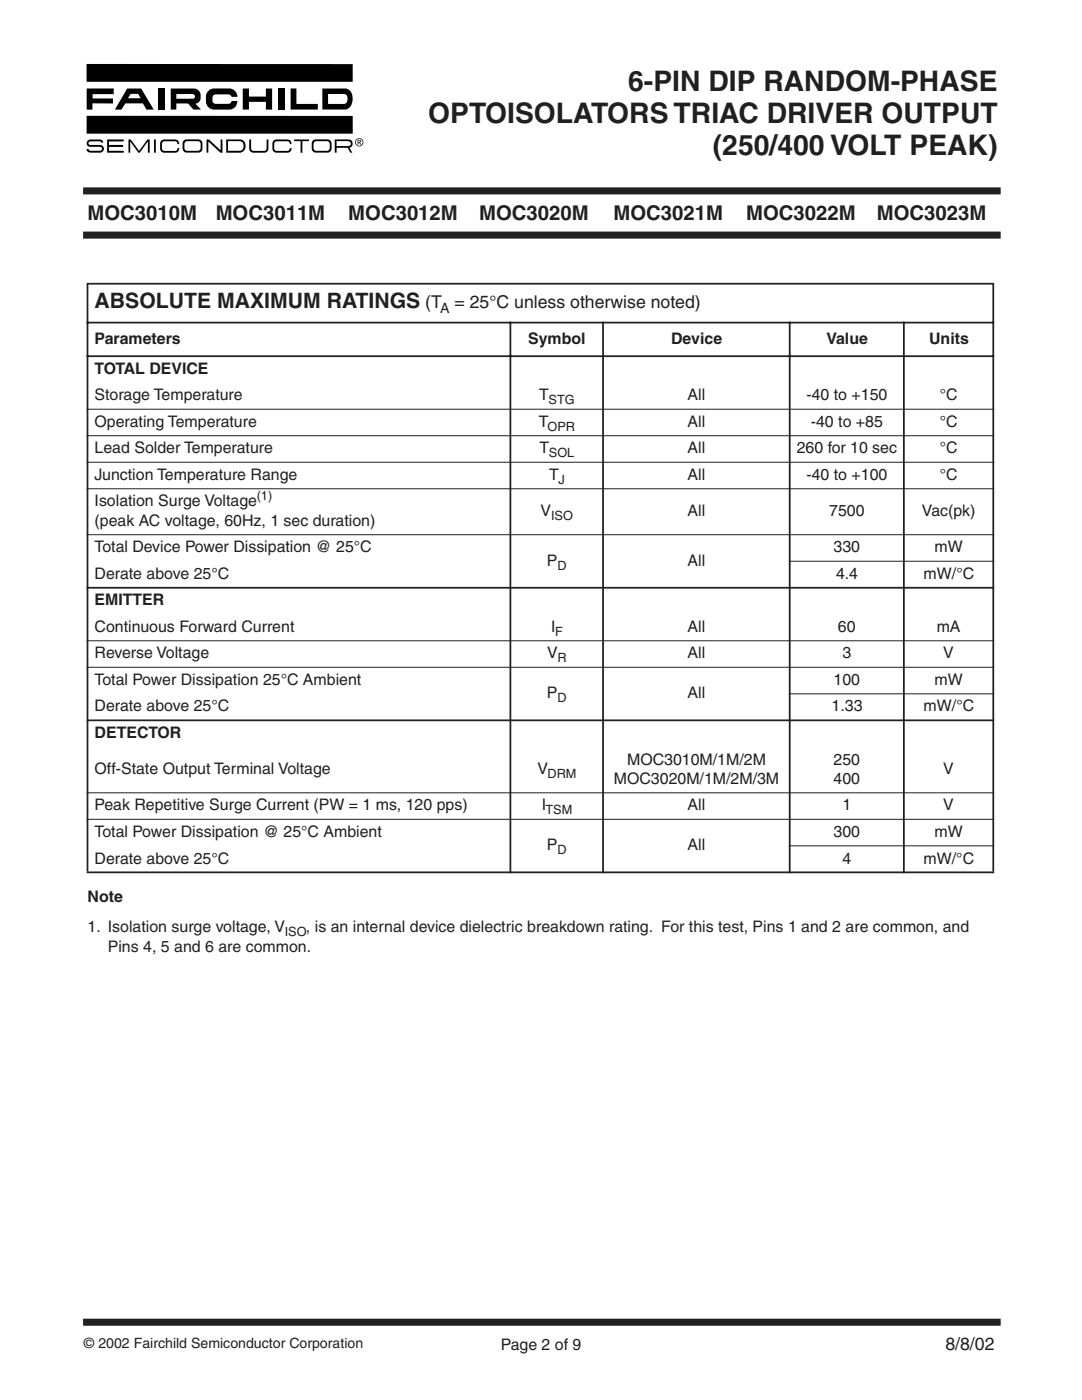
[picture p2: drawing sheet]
<svg xmlns="http://www.w3.org/2000/svg" width="216mm" height="279mm" viewBox="0 0 216 279" stroke-linecap="round" stroke-linejoin="round" font-family="sans-serif">
<defs><g id="words">
<g font-size="5.6" fill="#231f20">
<text x="125.4" y="18.2">6-PIN DIP RANDOM-PHASE</text>
<text x="85.4" y="24.6">OPTOISOLATORS TRIAC DRIVER OUTPUT</text>
<text x="142.2" y="30.9">(250/400 VOLT PEAK)</text>
</g>
<text font-size="4.2" fill="#231f20" x="18.9" y="61.6">ABSOLUTE MAXIMUM RATINGS</text>
<g font-size="4.1" fill="#231f20">
<text x="17.5" y="44">MOC3010M</text>
<text x="43" y="44">MOC3011M</text>
<text x="69.5" y="44">MOC3012M</text>
<text x="95.6" y="44">MOC3020M</text>
<text x="122.4" y="44">MOC3021M</text>
<text x="148.9" y="44">MOC3022M</text>
<text x="175" y="44">MOC3023M</text>
</g>
<g font-size="3.5" fill="#231f20">
<text x="84.8" y="61.6">(T</text>
<text x="90.7" y="61.6">= 25°C unless otherwise noted)</text>
<text x="188.6" y="269.4">8/8/02</text>
</g>
<g font-size="3.2" fill="#231f20">
<text x="18.9" y="68.6">Parameters</text>
<text x="105.4" y="68.6">Symbol</text>
<text x="133.9" y="68.6">Device</text>
<text x="164.9" y="68.6">Value</text>
<text x="185.4" y="68.6">Units</text>
<text x="18.9" y="74.6">TOTAL DEVICE</text>
<text x="18.9" y="79.9">Storage Temperature</text>
<text x="107.6" y="79.9">T</text>
<text x="137.2" y="79.9">All</text>
<text x="160.9" y="79.9">-40 to +150</text>
<text x="187.5" y="79.9">°C</text>
<text x="18.9" y="85.2">Operating Temperature</text>
<text x="107.5" y="85.2">T</text>
<text x="137.2" y="85.2">All</text>
<text x="161.8" y="85.2">-40 to +85</text>
<text x="187.5" y="85.2">°C</text>
<text x="18.9" y="95.8">Junction Temperature Range</text>
<text x="18.9" y="90.5">Lead Solder Temperature</text>
<text x="107.7" y="90.5">T</text>
<text x="109.6" y="95.8">T</text>
<text x="137.2" y="90.5">All</text>
<text x="137.2" y="95.8">All</text>
<text x="159" y="90.5">260 for 10 sec</text>
<text x="160.9" y="95.8">-40 to +100</text>
<text x="187.5" y="95.8">°C</text>
<text x="187.5" y="90.5">°C</text>
<text x="18.9" y="101.1">Isolation Surge Voltage</text>
<text x="18.9" y="105">(peak AC voltage, 60Hz, 1 sec duration)</text>
<text x="107.8" y="103">V</text>
<text x="137.2" y="103">All</text>
<text x="165.4" y="103">7500</text>
<text x="183.9" y="103">Vac(pk)</text>
<text x="18.9" y="110.2">Total Device Power Dissipation @ 25°C</text>
<text x="109.1" y="112.9">P</text>
<text x="137.2" y="112.9">All</text>
<text x="166.3" y="110.2">330</text>
<text x="186.5" y="110.2">mW</text>
<text x="18.9" y="115.5">Derate above 25°C</text>
<text x="166.8" y="115.5">4.4</text>
<text x="184.3" y="115.5">mW/°C</text>
<text x="18.9" y="120.8">EMITTER</text>
<text x="18.9" y="131.4">Reverse Voltage</text>
<text x="18.9" y="126.1">Continuous Forward Current</text>
<text x="109.2" y="131.4">V</text>
<text x="110" y="126.1">I</text>
<text x="137.2" y="126.1">All</text>
<text x="137.2" y="131.4">All</text>
<text x="167.2" y="126.1">60</text>
<text x="168.1" y="131.4">3</text>
<text x="186.9" y="126.1">mA</text>
<text x="188.2" y="131.4">V</text>
<text x="18.9" y="136.7">Total Power Dissipation 25°C Ambient</text>
<text x="166.3" y="136.7">100</text>
<text x="186.5" y="136.7">mW</text>
<text x="18.9" y="142">Derate above 25°C</text>
<text x="109.1" y="139.3">P</text>
<text x="137.2" y="139.3">All</text>
<text x="165.9" y="142">1.33</text>
<text x="184.3" y="142">mW/°C</text>
<text x="18.9" y="147.3">DETECTOR</text>
<text x="18.9" y="154.5">Off-State Output Terminal Voltage</text>
<text x="107.2" y="154.5">V</text>
<text x="125.1" y="152.6">MOC3010M/1M/2M</text>
<text x="166.3" y="152.6">250</text>
<text x="188.2" y="154.5">V</text>
<text x="18.9" y="161.7">Peak Repetitive Surge Current (PW = 1 ms, 120 pps)</text>
<text x="108.1" y="161.7">I</text>
<text x="122.5" y="156.5">MOC3020M/1M/2M/3M</text>
<text x="137.2" y="161.7">All</text>
<text x="166.3" y="156.5">400</text>
<text x="168.1" y="161.7">1</text>
<text x="188.2" y="161.7">V</text>
<text x="18.9" y="167">Total Power Dissipation @ 25°C Ambient</text>
<text x="166.3" y="167">300</text>
<text x="186.5" y="167">mW</text>
<text x="18.9" y="172.3">Derate above 25°C</text>
<text x="109.1" y="169.7">P</text>
<text x="137.2" y="169.7">All</text>
<text x="168.1" y="172.3">4</text>
<text x="184.3" y="172.3">mW/°C</text>
<text x="17.5" y="180.1">Note</text>
<text x="17.5" y="186.1">1. Isolation surge voltage, V</text>
<text x="21.5" y="190">Pins 4, 5 and 6 are common.</text>
<text x="61.1" y="186.1">, is an internal device dielectric breakdown rating. For this test, Pins 1 and 2 are common, and</text>
<text x="99.9" y="269.3">Page 2 of 9</text>
</g>
<g font-size="2.8" fill="#231f20">
<text x="87.8" y="62.4">A</text>
<text x="16.8" y="268.9">© 2002 Fairchild Semiconductor Corporation</text>
</g>
<g font-size="2.5" fill="#231f20">
<text x="109.4" y="80.7">STG</text>
<text x="109.3" y="86">OPR</text>
<text x="109.5" y="91.3">SOL</text>
<text x="51.2" y="99.8">(1)</text>
<text x="111.4" y="96.6">J</text>
<text x="110" y="103.8">ISO</text>
<text x="111.2" y="113.7">D</text>
<text x="110.8" y="126.9">F</text>
<text x="111.2" y="132.2">R</text>
<text x="111.2" y="140.1">D</text>
<text x="109.3" y="155.3">DRM</text>
<text x="108.9" y="162.5">TSM</text>
<text x="111.2" y="170.5">D</text>
<text x="56.8" y="186.9">ISO</text>
</g>
</g></defs>
<path d="M17.3 263.9h181.7" fill="none" stroke="#231f20" stroke-width="1.4"/>
<path d="M17.1 12.6h55.4v18h-55.4z" fill="#fff"/>
<g fill="#000">
<path d="M41.6 18.1l.7-.4h.4h3a1.68 1.68 0 0 1 1.7 1.6h-1.2l-.4-.4-.2-.1h-2.5a.65 .65 0 0 0-.7 .7v.6a.65 .65 0 0 0 .7 .6h2.5a.65 .65 0 0 0 .6-.5h1.2a1.61 1.61 0 0 1-1.7 1.7h-3a1.63 1.63 0 0 1-1.6-1.7 2.3 2.3 0 0 1 .5-2.1zM48.4 17.7h1.3v1.6h3.4v-1.6h1.2v4.2h-1.2v-1.6h-3.4v1.6h-1.3zM58 17.7h1.1v3h4.3v1.2h-5.4zM17.3 12.8h53.1v3.5h-53.1zM17.5 28.1l.6-.3h1.7a.7 .7 0 0 1 .8 .7h-.4l-.1-.2-.4-.1h-1.6l-.4 .2v.2l.1 .3h.3h1.9a.77 .77 0 0 1 .7 .8 .77 .77 0 0 1-.8 .8h-1.8a.78 .78 0 0 1-.9-.8h.5l.1 .3 .3 .1h1.9a.4 .4 0 0 0 .4-.4 .4 .4 0 0 0-.4-.4h-1.9a.71 .71 0 0 1-.8-.4 .71 .71 0 0 1 .2-.8zM17.3 17.7h5.4v1.1h-4.2v.9h4v1l-4.1-.1v1.3h-1.1zM21.4 27.8h3.3v.4h-3v.7h2.9v.4h-2.9v.8h3v.4h-3.3zM25.6 27.8h.5l1.7 2.3 1.6-2.3h.5v2.7h-.4v-2.3l-1.6 2.3h-.3l-1.6-2.3v2.3h-.4zM31.6 17.7h1.2v4.2h-1.2zM32.2 28.1l.6-.3h2.2a.81 .81 0 0 1 .8 1h-.4l-.1-.4-.4-.2h-2.1l-.4 .2-.1 1.2 .1 .3 .4 .2h2.1l.4-.2 .1-.3h.4a.81 .81 0 0 1-.8 .9h-2.2a.8 .8 0 0 1-.8-.8v-1.1zM41.2 27.8h.5l2.3 2.2v-2.2h.4v2.7h-.4l-2.4-2.3v2.3h-.4zM49.7 27.8h.4v1.8l.2 .4 2.7 .1 .2-.5v-1.8h.4v1.8a.81 .81 0 0 1-.8 .9h-2.3a.8 .8 0 0 1-.8-.8z"/>
<path d="M55.6 17.7h1.2v4.2h-1.2zM54.6 28.1l.6-.3h2.2a.81 .81 0 0 1 .8 1h-.4l-.1-.4-.4-.2h-2.1l-.4 .2-.1 1.2 .3 .5h.2h2.1l.5-.2v-.3h.4a.81 .81 0 0 1-.8 .9h-2.2a.8 .8 0 0 1-.8-.8v-1.1zM58.7 27.8h3v.4h-1.4v2.3h-.3v-2.3h-1.3zM17.3 23.1h53.1v3.6h-53.1z"/>
<path d="M25.4 17.7l-2.5 4.2h1.3l.8-1.3h3.5l.7 1.3h1.5l-2.5-4.2zM26.1 18.7h1.5l.4 .9h-2.5z"/>
<path d="M64.3 17.7v4.2l4.9-.1a2.41 2.41 0 0 0 .3-4l-.5-.1zM65.5 18.8h3.4a1.14 1.14 0 0 1-.2 1.9h-3.2z"/>
<path d="M34.1 17.7v4.2h1.1v-1.2h2.3l1.1 1.2h1.5l-1.1-1.2a1.56 1.56 0 0 0 1.1-1.6 1.56 1.56 0 0 0-1.3-1.4zM35.2 18.8h3.2a.47 .47 0 0 1 .5 .4 .47 .47 0 0 1-.5 .5h-3.2z"/>
<path d="M36.7 28.1a2.11 2.11 0 0 0 0 2.1l.5 .3h2.4a.8 .8 0 0 0 .8-.8v-1.1a.8 .8 0 0 0-.8-.8h-2.4zM36.9 28.5l.5-.3 2.4 .1a1.42 1.42 0 0 1 .2 1.5l-.5 .3-2.4-.1a1.42 1.42 0 0 1-.2-1.5z"/>
<path d="M45.1 27.8v2.7h2.8a1.33 1.33 0 0 0 1.1-1.6 1.33 1.33 0 0 0-1.5-1.1zM45.5 28.2h2.4a1.01 1.01 0 0 1 .7 .9 1.01 1.01 0 0 1-.7 1h-2.4z"/>
<path d="M62.4 28.1a2.11 2.11 0 0 0 0 2.1l.6 .3h2.4a.8 .8 0 0 0 .8-.8v-1.1a.8 .8 0 0 0-.8-.8h-2.4zM62.6 28.5l.5-.3 2.4 .1a1.42 1.42 0 0 1 .2 1.5l-.5 .3-2.4-.1a1.42 1.42 0 0 1-.2-1.5z"/>
<path d="M66.8 27.8v2.7h.4v-1h2.1l.6 1h.4l-.6-1a.86 .86 0 0 0 .6-1 .86 .86 0 0 0-1-.7zM67.2 28.2h2.1a.51 .51 0 0 1 .7 .4 .51 .51 0 0 1-.6 .5h-2.2z"/>
<path d="M71 28.4a.7 .7 0 0 1 1.4 0 .7 .7 0 0 1-1.4 0zM70.8 28.4a.85 .85 0 0 0 1.7 0 .85 .85 0 0 0-1.7 0zM71.4 27.9v1h.1v-.4l.6 .4-.3-.5 .2-.1v-.3zM71.5 28l.4 .1-.1 .2h-.3z"/>
</g>
<path d="M30.9 27.8v2.7" fill="none" stroke="#000" stroke-width=".36"/>
<path d="M17.3 38.1h181.7M17.3 46.9h181.7" fill="none" stroke="#231f20" stroke-width="1.4"/>
<path d="M17.3 56.6h181.1M17.5 56.8v117.1M198.2 56.8v117.1M17.3 64.4h181.1M17.3 71.1h181.1M101.8 64.2v110.1M120.3 64.2v110.1M157.6 64.2v110.1M180.4 64.2v110.1M17.3 117.3h181.1M17.3 143.8h181.1M17.3 174.1h181.1" fill="none" stroke="#231f20" stroke-width=".35"/>
<path d="M17.3 81.7h181.1M17.3 87h181.1M17.3 92.3h181.1M17.3 97.5h181.1M17.3 106.7h181.1M157.4 112h41M17.3 127.9h181.1M17.3 133.2h181.1M157.4 138.5h41M17.3 158.2h181.1M17.3 163.5h181.1M157.4 168.8h41" fill="none" stroke="#231f20" stroke-width=".2"/>
<use href="#words"/>
</svg>
